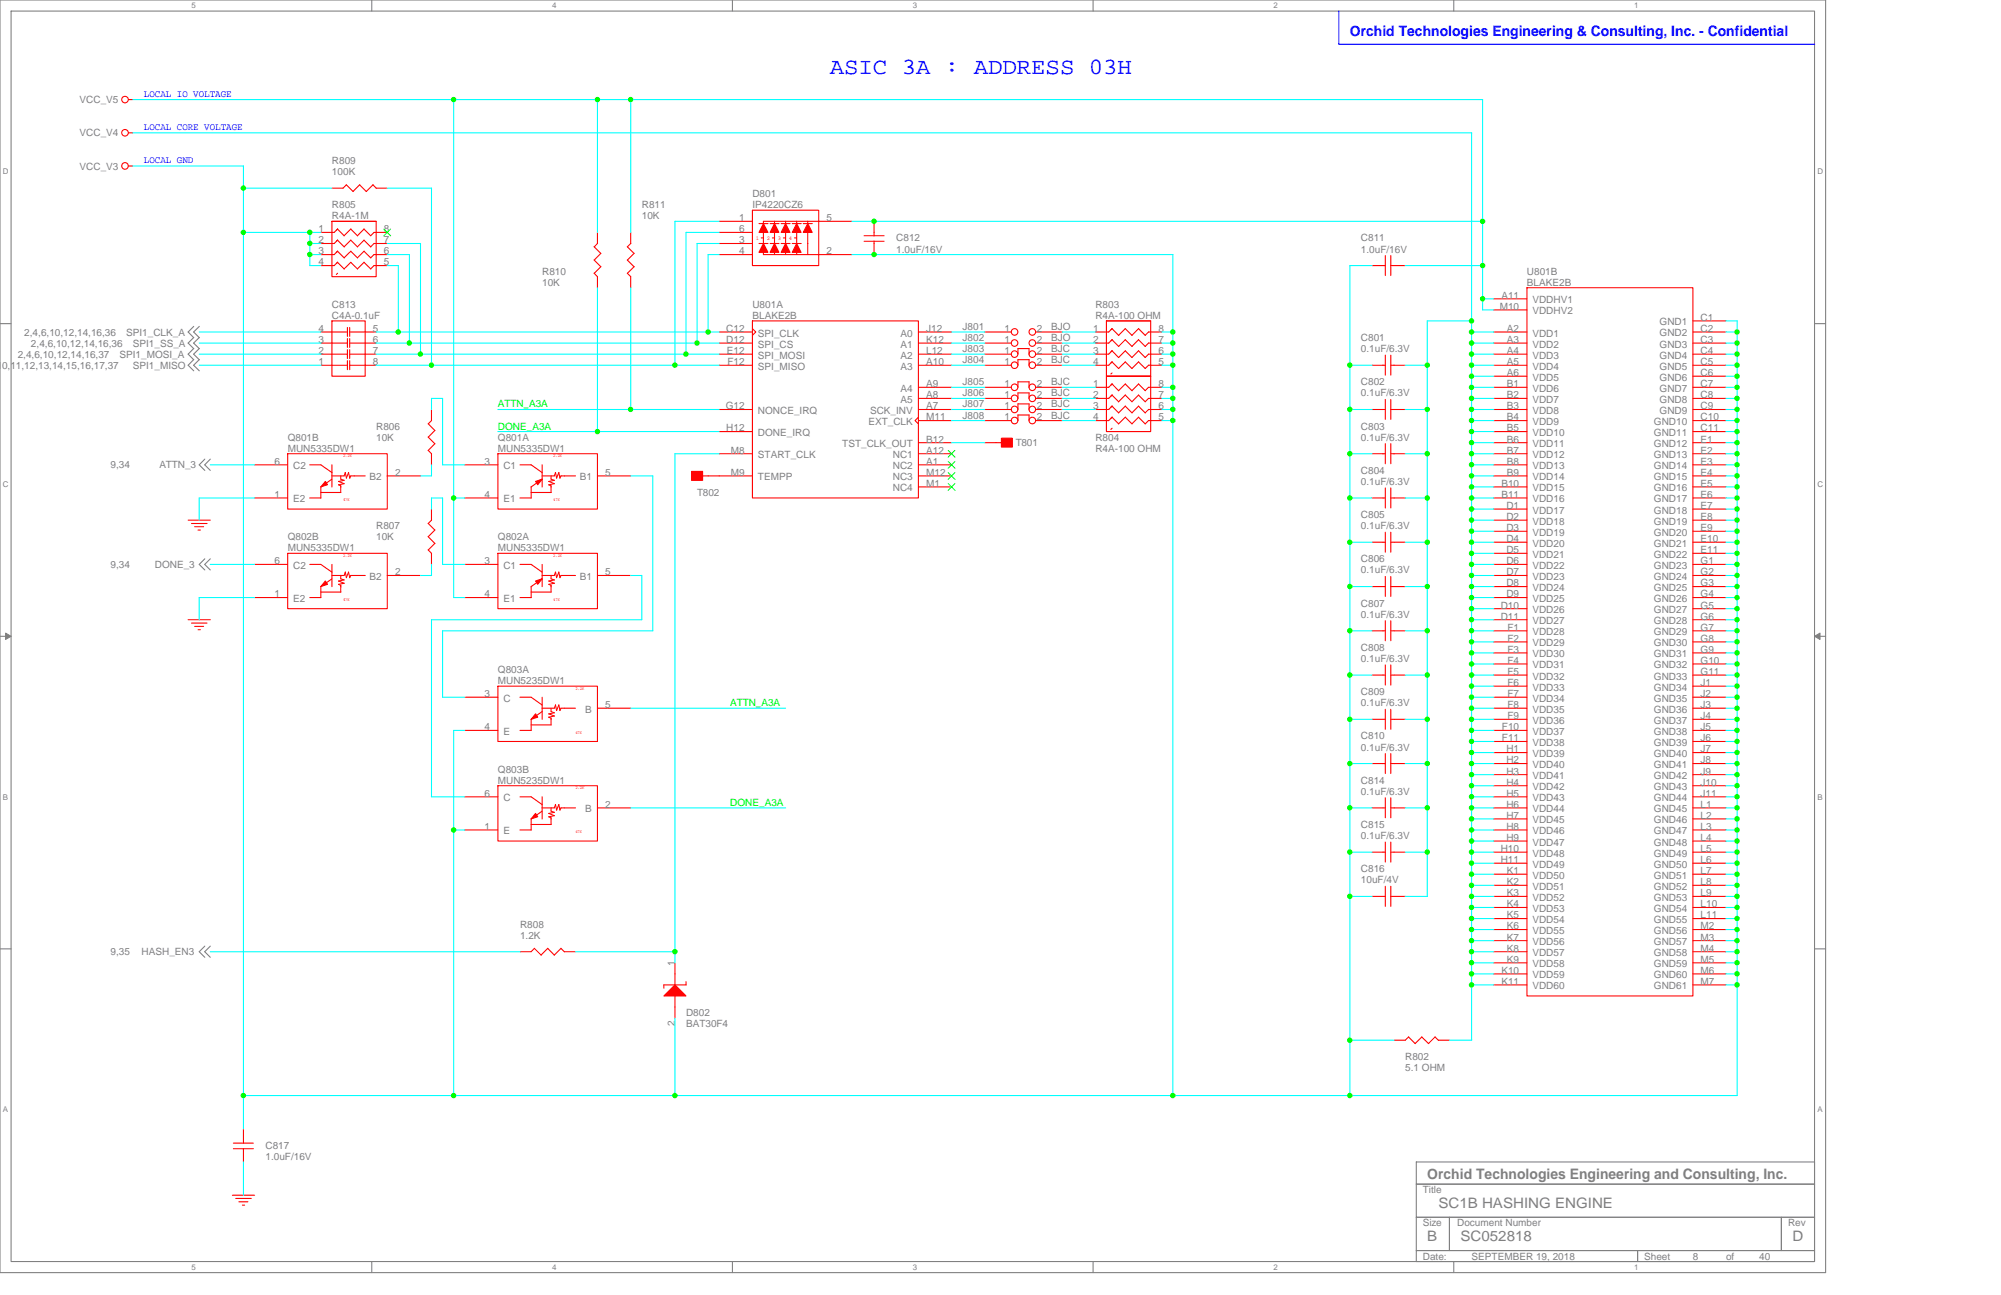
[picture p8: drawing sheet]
<svg xmlns="http://www.w3.org/2000/svg" width="432mm" height="279mm" viewBox="0 0 432 279" stroke-linecap="round" stroke-linejoin="round" font-family="sans-serif">
<defs><g id="words">
<text font-size="5" fill="#00f" x="179.1" y="15.9">ASIC 3A : ADDRESS 03H</text>
<text font-size="3.1" fill="#00f" x="291.3" y="7.7">Orchid Technologies Engineering &amp; Consulting, Inc. - Confidential</text>
<g font-size="3.1" fill="#808080">
<text x="308" y="254.3">Orchid Technologies Engineering and Consulting, Inc.</text>
<text x="310.4" y="260.7">SC1B HASHING ENGINE</text>
<text x="308" y="267.8">B</text>
<text x="315.2" y="267.8">SC052818</text>
<text x="386.8" y="267.8">D</text>
</g>
<g font-size="2.2" fill="#808080">
<text x="17.2" y="22.2">VCC_V5</text>
<text x="17.2" y="29.4">VCC_V4</text>
<text x="71.6" y="35.4">R809</text>
<text x="17.2" y="36.6">VCC_V3</text>
<text x="71.6" y="37.8">100K</text>
<text x="71.6" y="44.9">R805</text>
<text x="71.6" y="47.3">R4A-1M</text>
<text x="138.5" y="44.9">R811</text>
<text x="138.5" y="47.3">10K</text>
<text x="159.5" y="47.7">1</text>
<text x="162.4" y="42.5">D801</text>
<text x="162.4" y="44.9">IP4220CZ6</text>
<text x="178.4" y="47.7">5</text>
<text x="68.7" y="50.1">1</text>
<text x="68.7" y="52.5">2</text>
<text x="82.8" y="50.1">8</text>
<text x="82.8" y="52.5">7</text>
<text x="159.5" y="50.1">6</text>
<text x="159.5" y="52.5">3</text>
<text x="193.4" y="52.1">C812</text>
<text x="293.7" y="52.1">C811</text>
<text x="68.7" y="54.9">3</text>
<text x="68.7" y="57.3">4</text>
<text x="82.8" y="54.9">6</text>
<text x="82.8" y="57.3">5</text>
<text x="117" y="59.2">R810</text>
<text x="159.5" y="54.9">4</text>
<text x="178.4" y="54.9">2</text>
<text x="193.4" y="54.5">1.0uF/16V</text>
<text x="293.7" y="54.5">1.0uF/16V</text>
<text x="329.5" y="59.2">U801B</text>
<text x="117" y="61.6">10K</text>
<text x="324" y="64.5">A11</text>
<text x="329.5" y="61.6">BLAKE2B</text>
<text x="330.7" y="65.4">VDDHV1</text>
<text x="68.7" y="71.6">4</text>
<text x="71.6" y="66.4">C813</text>
<text x="71.6" y="68.8">C4A-0.1uF</text>
<text x="80.5" y="71.6">5</text>
<text x="156.7" y="71.6">C12</text>
<text x="162.4" y="66.4">U801A</text>
<text x="162.4" y="68.8">BLAKE2B</text>
<text x="199.9" y="71.6">J12</text>
<text x="207.7" y="71.2">J801</text>
<text x="216.8" y="71.6">1</text>
<text x="223.7" y="71.6">2</text>
<text x="226.8" y="71.2">BJO</text>
<text x="235.9" y="71.6">1</text>
<text x="236.4" y="66.4">R803</text>
<text x="236.4" y="68.8">R4A-100 OHM</text>
<text x="250" y="71.6">8</text>
<text x="323.6" y="66.8">M10</text>
<text x="325.2" y="71.6">A2</text>
<text x="330.7" y="67.8">VDDHV2</text>
<text x="358.1" y="70.2">GND1</text>
<text x="367" y="69.2">C1</text>
<text x="367" y="71.6">C2</text>
<text x="3.8" y="77.2">2,4,6,10,12,14,16,37</text>
<text x="5.2" y="72.4">2,4,6,10,12,14,16,36</text>
<text x="6.7" y="74.8">2,4,6,10,12,14,16,36</text>
<text x="25.8" y="77.2">SPI1_MOSI_A</text>
<text x="27.2" y="72.4">SPI1_CLK_A</text>
<text x="28.7" y="74.8">SPI1_SS_A</text>
<text x="68.7" y="76.4">2</text>
<text x="68.7" y="74">3</text>
<text x="80.5" y="74">6</text>
<text x="80.5" y="76.4">7</text>
<text x="156.7" y="74">D12</text>
<text x="156.8" y="76.4">E12</text>
<text x="163.6" y="72.6">SPI_CLK</text>
<text x="163.6" y="75">SPI_CS</text>
<text x="163.6" y="77.4">SPI_MOSI</text>
<text x="194.4" y="72.6">A0</text>
<text x="194.4" y="75">A1</text>
<text x="194.4" y="77.4">A2</text>
<text x="199.9" y="74">K12</text>
<text x="199.9" y="76.4">L12</text>
<text x="207.7" y="73.6">J802</text>
<text x="207.7" y="76">J803</text>
<text x="216.8" y="74">1</text>
<text x="216.8" y="76.4">1</text>
<text x="223.7" y="74">2</text>
<text x="223.7" y="76.4">2</text>
<text x="226.8" y="73.6">BJO</text>
<text x="226.8" y="76">BJC</text>
<text x="235.9" y="74">2</text>
<text x="235.9" y="76.4">3</text>
<text x="250" y="74">7</text>
<text x="250" y="76.4">6</text>
<text x="293.7" y="73.6">C801</text>
<text x="293.7" y="76">0.1uF/6.3V</text>
<text x="325.2" y="74">A3</text>
<text x="325.2" y="76.4">A4</text>
<text x="330.7" y="72.6">VDD1</text>
<text x="330.7" y="75">VDD2</text>
<text x="330.7" y="77.4">VDD3</text>
<text x="358.1" y="72.6">GND2</text>
<text x="358.1" y="75">GND3</text>
<text x="358.1" y="77.4">GND4</text>
<text x="367" y="74">C3</text>
<text x="367" y="76.4">C4</text>
<text x="-.8" y="79.5">1</text>
<text x=".4" y="79.5">0,11,12,13,14,15,16,17,37</text>
<text x="28.7" y="79.5">SPI1_MISO</text>
<text x="68.7" y="78.8">1</text>
<text x="80.5" y="78.8">8</text>
<text x="157" y="78.8">F12</text>
<text x="163.6" y="79.8">SPI_MISO</text>
<text x="194.4" y="79.8">A3</text>
<text x="199.9" y="78.8">A10</text>
<text x="199.9" y="83.5">A9</text>
<text x="207.7" y="78.4">J804</text>
<text x="207.7" y="83.1">J805</text>
<text x="216.8" y="78.8">1</text>
<text x="216.8" y="83.5">1</text>
<text x="223.7" y="78.8">2</text>
<text x="223.7" y="83.5">2</text>
<text x="226.8" y="78.4">BJC</text>
<text x="226.8" y="83.1">BJC</text>
<text x="235.9" y="78.8">4</text>
<text x="235.9" y="83.5">1</text>
<text x="250" y="78.8">5</text>
<text x="250" y="83.5">8</text>
<text x="293.7" y="83.1">C802</text>
<text x="325.2" y="78.8">A5</text>
<text x="325.2" y="81.2">A6</text>
<text x="325.2" y="83.5">B1</text>
<text x="330.7" y="79.8">VDD4</text>
<text x="330.7" y="82.1">VDD5</text>
<text x="358.1" y="79.8">GND5</text>
<text x="358.1" y="82.1">GND6</text>
<text x="367" y="78.8">C5</text>
<text x="367" y="81.2">C6</text>
<text x="367" y="83.5">C7</text>
<text x="156.6" y="88.3">G12</text>
<text x="163.6" y="89.3">NONCE_IRQ</text>
<text x="187.7" y="89.3">SCK_INV</text>
<text x="194.4" y="84.5">A4</text>
<text x="194.4" y="86.9">A5</text>
<text x="199.9" y="85.9">A8</text>
<text x="199.9" y="88.3">A7</text>
<text x="207.7" y="85.5">J806</text>
<text x="207.7" y="87.9">J807</text>
<text x="216.8" y="85.9">1</text>
<text x="216.8" y="88.3">1</text>
<text x="223.7" y="85.9">2</text>
<text x="223.7" y="88.3">2</text>
<text x="226.8" y="85.5">BJC</text>
<text x="226.8" y="87.9">BJC</text>
<text x="235.9" y="85.9">2</text>
<text x="235.9" y="88.3">3</text>
<text x="250" y="85.9">7</text>
<text x="250" y="88.3">6</text>
<text x="293.7" y="85.5">0.1uF/6.3V</text>
<text x="325.2" y="85.9">B2</text>
<text x="325.2" y="88.3">B3</text>
<text x="330.7" y="84.5">VDD6</text>
<text x="330.7" y="86.9">VDD7</text>
<text x="330.7" y="89.3">VDD8</text>
<text x="358.1" y="84.5">GND7</text>
<text x="358.1" y="86.9">GND8</text>
<text x="358.1" y="89.3">GND9</text>
<text x="367" y="85.9">C8</text>
<text x="367" y="88.3">C9</text>
<text x="62.1" y="95.1">Q801B</text>
<text x="81.2" y="92.7">R806</text>
<text x="81.2" y="95.1">10K</text>
<text x="107.4" y="95.1">Q801A</text>
<text x="156.7" y="93.1">H12</text>
<text x="163.6" y="94.1">DONE_IRQ</text>
<text x="187.4" y="91.7">EXT_CLK</text>
<text x="199.9" y="95.5">B12</text>
<text x="199.9" y="90.7">M11</text>
<text x="207.7" y="90.3">J808</text>
<text x="216.8" y="90.7">1</text>
<text x="223.7" y="90.7">2</text>
<text x="226.8" y="90.3">BJC</text>
<text x="235.9" y="90.7">4</text>
<text x="236.4" y="95.1">R804</text>
<text x="250" y="90.7">5</text>
<text x="293.7" y="92.7">C803</text>
<text x="293.7" y="95.1">0.1uF/6.3V</text>
<text x="325.2" y="90.7">B4</text>
<text x="325.2" y="93.1">B5</text>
<text x="325.2" y="95.5">B6</text>
<text x="330.7" y="91.7">VDD9</text>
<text x="330.7" y="94.1">VDD10</text>
<text x="356.9" y="91.7">GND10</text>
<text x="356.9" y="94.1">GND11</text>
<text x="367" y="90.7">C10</text>
<text x="367" y="93.1">C11</text>
<text x="367" y="95.5">E1</text>
<text x="23.9" y="101">9,34</text>
<text x="34.4" y="101">ATTN_3</text>
<text x="59.2" y="100.3">6</text>
<text x="62.1" y="97.5">MUN5335DW1</text>
<text x="63.3" y="101.3">C2</text>
<text x="104.6" y="100.3">3</text>
<text x="107.4" y="97.5">MUN5335DW1</text>
<text x="108.6" y="101.3">C1</text>
<text x="157.7" y="97.9">M8</text>
<text x="163.6" y="98.9">START_CLK</text>
<text x="181.8" y="96.5">TST_CLK_OUT</text>
<text x="192.7" y="101.3">NC2</text>
<text x="192.7" y="98.9">NC1</text>
<text x="199.9" y="97.9">A12</text>
<text x="199.9" y="100.3">A1</text>
<text x="219.2" y="96.3">T801</text>
<text x="236.4" y="97.5">R4A-100 OHM</text>
<text x="325.2" y="97.9">B7</text>
<text x="325.2" y="100.3">B8</text>
<text x="330.7" y="96.5">VDD11</text>
<text x="330.7" y="98.9">VDD12</text>
<text x="330.7" y="101.3">VDD13</text>
<text x="356.9" y="96.5">GND12</text>
<text x="356.9" y="98.9">GND13</text>
<text x="356.9" y="101.3">GND14</text>
<text x="367" y="97.9">E2</text>
<text x="367" y="100.3">E3</text>
<text x="59.2" y="107.4">1</text>
<text x="79.7" y="103.7">B2</text>
<text x="85.2" y="102.7">2</text>
<text x="104.6" y="107.4">4</text>
<text x="125.1" y="103.7">B1</text>
<text x="130.6" y="102.7">5</text>
<text x="150.4" y="107">T802</text>
<text x="157.7" y="102.7">M9</text>
<text x="163.6" y="103.7">TEMPP</text>
<text x="192.7" y="103.7">NC3</text>
<text x="192.7" y="106">NC4</text>
<text x="199.9" y="102.7">M12</text>
<text x="199.9" y="105">M1</text>
<text x="293.7" y="102.2">C804</text>
<text x="293.7" y="104.6">0.1uF/6.3V</text>
<text x="324" y="105">B10</text>
<text x="324" y="107.4">B11</text>
<text x="325.2" y="102.7">B9</text>
<text x="330.7" y="103.7">VDD14</text>
<text x="330.7" y="106">VDD15</text>
<text x="356.9" y="103.6">GND15</text>
<text x="356.9" y="106">GND16</text>
<text x="367" y="102.7">E4</text>
<text x="367" y="105">E5</text>
<text x="367" y="107.4">E6</text>
<text x="63.3" y="108.4">E2</text>
<text x="108.6" y="108.4">E1</text>
<text x="293.7" y="111.8">C805</text>
<text x="325.1" y="109.8">D1</text>
<text x="325.1" y="112.2">D2</text>
<text x="330.7" y="108.4">VDD16</text>
<text x="330.7" y="110.8">VDD17</text>
<text x="330.7" y="113.2">VDD18</text>
<text x="356.9" y="108.4">GND17</text>
<text x="356.9" y="110.8">GND18</text>
<text x="356.9" y="113.2">GND19</text>
<text x="367" y="109.8">E7</text>
<text x="367" y="112.2">E8</text>
<text x="62.1" y="116.6">Q802B</text>
<text x="62.1" y="118.9">MUN5335DW1</text>
<text x="81.2" y="114.2">R807</text>
<text x="81.2" y="116.6">10K</text>
<text x="107.4" y="116.6">Q802A</text>
<text x="107.4" y="118.9">MUN5335DW1</text>
<text x="293.7" y="114.2">0.1uF/6.3V</text>
<text x="325.1" y="114.6">D3</text>
<text x="325.1" y="117">D4</text>
<text x="325.1" y="119.4">D5</text>
<text x="330.7" y="115.6">VDD19</text>
<text x="330.7" y="118">VDD20</text>
<text x="356.9" y="115.6">GND20</text>
<text x="356.9" y="118">GND21</text>
<text x="367" y="114.6">E9</text>
<text x="367" y="117">E10</text>
<text x="367" y="119.4">E11</text>
<text x="23.9" y="122.5">9,34</text>
<text x="33.4" y="122.5">DONE_3</text>
<text x="59.2" y="121.8">6</text>
<text x="63.3" y="122.7">C2</text>
<text x="79.7" y="125.1">B2</text>
<text x="85.2" y="124.1">2</text>
<text x="104.6" y="121.8">3</text>
<text x="108.6" y="122.7">C1</text>
<text x="125.1" y="125.1">B1</text>
<text x="130.6" y="124.1">5</text>
<text x="293.7" y="121.3">C806</text>
<text x="293.7" y="123.7">0.1uF/6.3V</text>
<text x="325.1" y="121.8">D6</text>
<text x="325.1" y="124.1">D7</text>
<text x="330.7" y="120.4">VDD21</text>
<text x="330.7" y="122.7">VDD22</text>
<text x="330.7" y="125.1">VDD23</text>
<text x="356.9" y="120.3">GND22</text>
<text x="356.9" y="122.7">GND23</text>
<text x="356.9" y="125.1">GND24</text>
<text x="367" y="121.8">G1</text>
<text x="367" y="124.1">G2</text>
<text x="59.2" y="128.9">1</text>
<text x="63.3" y="129.9">E2</text>
<text x="104.6" y="128.9">4</text>
<text x="108.6" y="129.9">E1</text>
<text x="293.7" y="130.9">C807</text>
<text x="323.8" y="131.3">D10</text>
<text x="325.1" y="126.5">D8</text>
<text x="325.1" y="128.9">D9</text>
<text x="330.7" y="127.5">VDD24</text>
<text x="330.7" y="129.9">VDD25</text>
<text x="356.9" y="127.5">GND25</text>
<text x="356.9" y="129.9">GND26</text>
<text x="367" y="126.5">G3</text>
<text x="367" y="128.9">G4</text>
<text x="367" y="131.3">G5</text>
<text x="293.7" y="133.3">0.1uF/6.3V</text>
<text x="323.8" y="133.7">D11</text>
<text x="325.3" y="136.1">F1</text>
<text x="330.7" y="132.3">VDD26</text>
<text x="330.7" y="134.7">VDD27</text>
<text x="330.7" y="137.1">VDD28</text>
<text x="356.9" y="132.3">GND27</text>
<text x="356.9" y="134.7">GND28</text>
<text x="356.9" y="137.1">GND29</text>
<text x="367" y="133.7">G6</text>
<text x="367" y="136.1">G7</text>
<text x="293.7" y="140.4">C808</text>
<text x="293.7" y="142.8">0.1uF/6.3V</text>
<text x="325.3" y="138.5">F2</text>
<text x="325.3" y="140.8">F3</text>
<text x="325.3" y="143.2">F4</text>
<text x="330.7" y="139.5">VDD29</text>
<text x="330.7" y="141.8">VDD30</text>
<text x="356.9" y="139.5">GND30</text>
<text x="356.9" y="141.8">GND31</text>
<text x="367" y="138.5">G8</text>
<text x="367" y="140.8">G9</text>
<text x="367" y="143.2">G10</text>
<text x="107.4" y="145.2">Q803A</text>
<text x="107.4" y="147.6">MUN5235DW1</text>
<text x="293.7" y="150">C809</text>
<text x="325.3" y="145.6">F5</text>
<text x="325.3" y="148">F6</text>
<text x="330.7" y="144.2">VDD31</text>
<text x="330.7" y="146.6">VDD32</text>
<text x="330.7" y="149">VDD33</text>
<text x="356.9" y="144.2">GND32</text>
<text x="356.9" y="146.6">GND33</text>
<text x="356.9" y="149">GND34</text>
<text x="367" y="145.6">G11</text>
<text x="367" y="148">J1</text>
<text x="104.6" y="150.4">3</text>
<text x="108.6" y="151.4">C</text>
<text x="126.3" y="153.8">B</text>
<text x="130.6" y="152.8">5</text>
<text x="293.7" y="152.4">0.1uF/6.3V</text>
<text x="325.3" y="150.4">F7</text>
<text x="325.3" y="152.8">F8</text>
<text x="325.3" y="155.2">F9</text>
<text x="330.7" y="151.4">VDD34</text>
<text x="330.7" y="153.8">VDD35</text>
<text x="356.9" y="151.4">GND35</text>
<text x="356.9" y="153.8">GND36</text>
<text x="367" y="150.4">J2</text>
<text x="367" y="152.8">J3</text>
<text x="367" y="155.2">J4</text>
<text x="104.6" y="157.6">4</text>
<text x="108.6" y="158.6">E</text>
<text x="293.7" y="159.5">C810</text>
<text x="293.7" y="161.9">0.1uF/6.3V</text>
<text x="324.1" y="157.6">F10</text>
<text x="324.1" y="160">F11</text>
<text x="330.7" y="156.2">VDD36</text>
<text x="330.7" y="158.6">VDD37</text>
<text x="330.7" y="160.9">VDD38</text>
<text x="356.9" y="156.2">GND37</text>
<text x="356.9" y="158.6">GND38</text>
<text x="356.9" y="160.9">GND39</text>
<text x="367" y="157.6">J5</text>
<text x="367" y="160">J6</text>
<text x="107.4" y="166.7">Q803B</text>
<text x="325.1" y="162.3">H1</text>
<text x="325.1" y="164.7">H2</text>
<text x="325.1" y="167.1">H3</text>
<text x="330.7" y="163.3">VDD39</text>
<text x="330.7" y="165.7">VDD40</text>
<text x="356.9" y="163.3">GND40</text>
<text x="356.9" y="165.7">GND41</text>
<text x="367" y="162.3">J7</text>
<text x="367" y="164.7">J8</text>
<text x="367" y="167.1">J9</text>
<text x="104.6" y="171.9">6</text>
<text x="107.4" y="169.1">MUN5235DW1</text>
<text x="108.6" y="172.9">C</text>
<text x="293.7" y="169.1">C814</text>
<text x="293.7" y="171.5">0.1uF/6.3V</text>
<text x="325.1" y="169.5">H4</text>
<text x="325.1" y="171.9">H5</text>
<text x="330.7" y="168.1">VDD41</text>
<text x="330.7" y="170.5">VDD42</text>
<text x="330.7" y="172.9">VDD43</text>
<text x="356.9" y="168.1">GND42</text>
<text x="356.9" y="170.5">GND43</text>
<text x="356.9" y="172.9">GND44</text>
<text x="367" y="169.5">J10</text>
<text x="367" y="171.9">J11</text>
<text x="104.6" y="179">1</text>
<text x="126.3" y="175.3">B</text>
<text x="130.6" y="174.3">2</text>
<text x="293.7" y="178.6">C815</text>
<text x="325.1" y="174.3">H6</text>
<text x="325.1" y="176.7">H7</text>
<text x="325.1" y="179">H8</text>
<text x="330.7" y="175.3">VDD44</text>
<text x="330.7" y="177.6">VDD45</text>
<text x="356.9" y="175.3">GND45</text>
<text x="356.9" y="177.6">GND46</text>
<text x="367" y="174.3">L1</text>
<text x="367" y="176.7">L2</text>
<text x="367" y="179">L3</text>
<text x="108.6" y="180">E</text>
<text x="293.7" y="181">0.1uF/6.3V</text>
<text x="323.8" y="183.8">H10</text>
<text x="325.1" y="181.4">H9</text>
<text x="330.7" y="180">VDD46</text>
<text x="330.7" y="182.4">VDD47</text>
<text x="330.7" y="184.8">VDD48</text>
<text x="356.9" y="180">GND47</text>
<text x="356.9" y="182.4">GND48</text>
<text x="356.9" y="184.8">GND49</text>
<text x="367" y="181.4">L4</text>
<text x="367" y="183.8">L5</text>
<text x="293.7" y="188.2">C816</text>
<text x="293.7" y="190.6">10uF/4V</text>
<text x="323.8" y="186.2">H11</text>
<text x="325.2" y="188.6">K1</text>
<text x="325.2" y="191">K2</text>
<text x="330.7" y="187.2">VDD49</text>
<text x="330.7" y="189.6">VDD50</text>
<text x="330.7" y="192">VDD51</text>
<text x="356.9" y="187.2">GND50</text>
<text x="356.9" y="189.6">GND51</text>
<text x="356.9" y="192">GND52</text>
<text x="367" y="186.2">L6</text>
<text x="367" y="188.6">L7</text>
<text x="367" y="191">L8</text>
<text x="325.2" y="193.4">K3</text>
<text x="325.2" y="195.8">K4</text>
<text x="330.7" y="194.4">VDD52</text>
<text x="330.7" y="196.8">VDD53</text>
<text x="356.9" y="194.4">GND53</text>
<text x="356.9" y="196.8">GND54</text>
<text x="367" y="193.4">L9</text>
<text x="367" y="195.8">L10</text>
<text x="112.2" y="200.1">R808</text>
<text x="112.2" y="202.5">1.2K</text>
<text x="325.2" y="198.2">K5</text>
<text x="325.2" y="200.5">K6</text>
<text x="325.2" y="202.9">K7</text>
<text x="330.7" y="199.2">VDD54</text>
<text x="330.7" y="201.5">VDD55</text>
<text x="330.7" y="203.9">VDD56</text>
<text x="356.9" y="199.1">GND55</text>
<text x="356.9" y="201.5">GND56</text>
<text x="356.9" y="203.9">GND57</text>
<text x="367" y="198.2">L11</text>
<text x="367" y="200.5">M2</text>
<text x="367" y="202.9">M3</text>
<text x="23.9" y="206.1">9,35</text>
<text x="30.6" y="206.1">HASH_EN3</text>
<text x="145.6" y="208.4" transform="rotate(-90 145.6 208.4)">1</text>
<text x="325.2" y="205.3">K8</text>
<text x="325.2" y="207.7">K9</text>
<text x="330.7" y="206.3">VDD57</text>
<text x="330.7" y="208.7">VDD58</text>
<text x="356.9" y="206.3">GND58</text>
<text x="356.9" y="208.7">GND59</text>
<text x="367" y="205.3">M4</text>
<text x="367" y="207.7">M5</text>
<text x="324" y="210.1">K10</text>
<text x="324" y="212.5">K11</text>
<text x="330.7" y="211.1">VDD59</text>
<text x="330.7" y="213.5">VDD60</text>
<text x="356.9" y="211.1">GND60</text>
<text x="356.9" y="213.5">GND61</text>
<text x="367" y="210.1">M6</text>
<text x="367" y="212.5">M7</text>
<text x="145.6" y="221.4" transform="rotate(-90 145.6 221.4)">2</text>
<text x="148" y="219.2">D802</text>
<text x="148" y="221.6">BAT30F4</text>
<text x="303.2" y="228.8">R802</text>
<text x="303.2" y="231.2">5.1 OHM</text>
<text x="57.3" y="247.9">C817</text>
<text x="57.3" y="250.3">1.0uF/16V</text>
<text x="307" y="257.4">Title</text>
<text x="307" y="264.6">Size</text>
<text x="314.5" y="264.6">Document Number</text>
<text x="385.8" y="264.6">Rev</text>
<text x="307" y="271.8">Date:</text>
<text x="317.6" y="271.8">SEPTEMBER 19, 2018</text>
<text x="354.8" y="271.8">Sheet</text>
<text x="365.3" y="271.8">8</text>
<text x="372.5" y="271.8">of</text>
<text x="379.6" y="271.8">40</text>
</g>
<g font-size="2.2" fill="#00f">
<text x="31.1" y="20.8">LOCAL IO VOLTAGE</text>
<text x="31.1" y="28">LOCAL CORE VOLTAGE</text>
<text x="31.1" y="35.1">LOCAL GND</text>
</g>
<g font-size="2.2" fill="#0f0">
<text x="107.4" y="87.9">ATTN_A3A</text>
<text x="107.4" y="92.7">DONE_A3A</text>
<text x="157.6" y="152.4">ATTN_A3A</text>
<text x="157.6" y="173.9">DONE_A3A</text>
</g>
<g font-size="1.7" fill="#808080">
<text x="41.3" y="1.8">5</text>
<text x="119.1" y="1.8">4</text>
<text x="197" y="1.8">3</text>
<text x="274.8" y="1.8">2</text>
<text x="352.6" y="1.8">1</text>
<text x=".6" y="37.6">D</text>
<text x="392.2" y="37.6">D</text>
<text x=".6" y="105.1">C</text>
<text x="392.2" y="105.1">C</text>
<text x=".6" y="172.5">B</text>
<text x="392.2" y="172.5">B</text>
<text x=".6" y="240">A</text>
<text x="392.2" y="240">A</text>
<text x="41.3" y="274">5</text>
<text x="119.1" y="274">4</text>
<text x="197" y="274">3</text>
<text x="274.8" y="274">2</text>
<text x="352.6" y="274">1</text>
</g>
<g font-size="1.2" fill="#f00">
<text x="163.1" y="51.8">1</text>
<text x="165.5" y="51.8">2</text>
<text x="167.9" y="51.8">3</text>
<text x="170.2" y="51.8">4</text>
</g>
<g font-size="1" fill="#f00">
<text x="74" y="98.6">2.2K</text>
<text x="119.4" y="98.6">2.2K</text>
<text x="74" y="108.2">47K</text>
<text x="119.4" y="108.2">47K</text>
<text x="74" y="120.1">2.2K</text>
<text x="119.4" y="120.1">2.2K</text>
<text x="74" y="129.7">47K</text>
<text x="119.4" y="129.7">47K</text>
<text x="124.2" y="148.8">2.2K</text>
<text x="124.2" y="158.3">47K</text>
<text x="124.2" y="170.3">2.2K</text>
<text x="124.2" y="179.8">47K</text>
</g>
</g></defs>
<path d="M0 0h394v274.6h-394zM2.4 2.4h389.2v269.8h-389.2z" fill="none" stroke="#808080" stroke-width=".23"/>
<g fill="#fff">
<path d="M41.3 .3h.9v1.8h-.9z"/>
<path d="M41.3 272.4h.9v1.9h-.9z"/>
</g>
<path d="M80.2 0v2.4M80.2 272.2v2.4" fill="none" stroke="#808080" stroke-width=".23"/>
<g fill="#fff">
<path d="M119.1 .3h1v1.8h-1z"/>
<path d="M119.1 272.4h1v1.9h-1z"/>
</g>
<path d="M158.1 0v2.4M158.1 272.2v2.4" fill="none" stroke="#808080" stroke-width=".23"/>
<g fill="#fff">
<path d="M197 .3h.9v1.8h-.9z"/>
<path d="M197 272.4h.9v1.9h-.9z"/>
</g>
<path d="M235.9 0v2.4M235.9 272.2v2.4" fill="none" stroke="#808080" stroke-width=".23"/>
<g fill="#fff">
<path d="M274.8 .3h.9v1.8h-.9z"/>
<path d="M274.8 272.4h.9v1.9h-.9z"/>
</g>
<path d="M313.7 0v2.4M313.7 272.2v2.4" fill="none" stroke="#808080" stroke-width=".23"/>
<g fill="#fff">
<path d="M352.6 .3h.9v1.8h-.9z"/>
<path d="M352.6 272.4h.9v1.9h-.9z"/>
<path d="M.6 36.1h1.2v1.9h-1.2z"/>
<path d="M392.2 36.1h1.2v1.9h-1.2z"/>
<path d="M.6 103.5h1.2v1.9h-1.2z"/>
<path d="M392.2 103.5h1.2v1.9h-1.2z"/>
</g>
<path d="M0 69.8h2.4M391.6 69.8h2.4" fill="none" stroke="#808080" stroke-width=".23"/>
<g fill="#fff">
<path d="M.6 171h1.1v1.9h-1.1z"/>
<path d="M392.2 171h1.1v1.9h-1.1z"/>
</g>
<path d="M0 137.3h2.4M391.6 137.3h2.4" fill="none" stroke="#808080" stroke-width=".23"/>
<g fill="#808080" stroke="#808080" stroke-width=".22">
<path d="M1.2 136.6l1.2 .7-1.2 .7z"/>
<path d="M391.6 137.3l1.1-.7v1.4z"/>
</g>
<g fill="#fff">
<path d="M.6 238.4h1.1v1.9h-1.1z"/>
<path d="M392.2 238.4h1.1v1.9h-1.1z"/>
</g>
<g fill="none" stroke="#808080" stroke-width=".23">
<path d="M41.8 77.6l-1.2 1.2 1.2 1.2M41.8 70.4l-1.2 1.2 1.2 1.3-1.2 1.1 1.2 1.2-1.2 1.2 1.2 1.2M43 77.6l-1.2 1.2 1.2 1.2M43 70.4l-1.2 1.2 1.2 1.3-1.2 1.1 1.2 1.2-1.2 1.2 1.2 1.2M44.2 99.1l-1.2 1.2 1.2 1.2M45.4 99.1l-1.2 1.2 1.2 1.2M44.2 120.6l-1.2 1.2 1.2 1.2M45.4 120.6l-1.2 1.2 1.2 1.2M0 204.7h2.4M44.2 204.1l-1.2 1.2 1.2 1.2M45.4 204.1l-1.2 1.2 1.2 1.2M391.6 204.7h2.4"/>
<path d="M305.6 250.7h86v4.8h-86zM305.6 255.5h86v7.1h-86zM305.6 262.6h7.2v7.2h-7.2zM305.6 269.8h47.8v2.4h-47.8zM312.8 262.6h71.6v7.2h-71.6zM353.4 269.8h38.2v2.4h-38.2zM384.4 262.6h7.2v7.2h-7.2z"/>
</g>
<path d="M288.9 2.4v7.2l102.7-.1" fill="none" stroke="#00f" stroke-width=".23"/>
<g fill="none" stroke="#f00" stroke-width=".23">
<path d="M27.7 35.8h1M27.7 28.7h1M27.7 21.5h1M74.8 39.9l-.8 .7h-2.4M77.6 39.9l1.5 1.4 1.4-1.4 .7 .7h2.4M77.6 39.9l-1.4 1.4-1.5-1.4M71.6 47.8h9.6v11.9h-9.6zM71.6 47.8h9.6M72.6 54.4l.3-.2-.8 .7h-2.9M72.8 49.4l1.5 1.5M72.8 51.8l1.5 1.5M72.8 54.2l1.5 1.4"/>
<path d="M72.8 56.6l1.5 1.4M72.9 49.4l-.3 .3M72.9 51.8l-.3 .2M72.9 56.6l-.3 .2M72.9 58.9l-.3 .3M72.9 56.6l-.8 .7h-2.9M72.9 49.4l-.8 .7h-2.9M72.9 51.8l-.8 .7h-2.9M74.3 53.3l1.4-1.5 1.5 1.5M74.3 58l1.4-1.4 1.5 1.4M75.7 54.2l-1.4 1.4M77.1 53.3l1.5-1.5 1.4 1.5"/>
<path d="M77.1 58l1.5-1.4 1.4 1.4M78.5 54.2l1.5 1.4 .7-.7h2.9M78.6 54.2l-1.4 1.4-1.5-1.4M80.7 52.5h2.9M80.7 52.5l-.7 .8M83.6 57.3h-2.9l-.7 .7M83.6 50.1h-2.9l-.7 .8-1.5-1.5-1.4 1.5-1.4-1.5-1.4 1.5M128.2 56.1l1.4 1.5M128.2 53.2l1.4 1.5M128.2 58.9l.7 .8v2.4M128.9 50.1v2.4M128.9 52.5l-.7 .8"/>
<path d="M129.7 57.5l-1.5 1.5M129.7 54.7l-1.5 1.4M136.1 50.1v2.4M136.1 52.5l-.7 .7 1.4 1.5M136.8 57.5l-1.4 1.4 .7 .8v2.4M136.8 54.7l-1.4 1.4 1.4 1.5M155.2 47.8h7.2M155.2 50.1h7.2M155.2 52.5h7.2M155.2 54.9h7.2M162.4 45.4h14.3v11.9h-14.3zM163.8 52.5h1.9"/>
<path d="M163.8 48.2h1.9M164.3 51.3h.5M164.7 54.4v.5h19.2M164.7 50.1v2.4M166.2 52.5h1.9M166.2 48.2h1.9M166.7 51.3h.5M167.1 47.7v.5M167.1 54.4v.5M167.1 50.1v2.4M168.6 52.5h1.9M168.6 48.2h1.9"/>
<path d="M169 51.3h.5M169.5 47.7v.5M169.5 54.4v.5M169.5 50.1v2.4M171 52.5h1.9M171 48.2h1.9M171.4 51.3h.5M171.9 47.7v.5M171.9 54.4v.5M171.9 50.1v2.4M173.3 48.2h2M174.3 47.7v.5"/>
<path d="M174.3 50.1v4.8M183.9 47.8h-19.2v.4M186.5 50.9h4.3M186.5 52h4.3M188.6 47.8v3.1M188.6 52v2.9M298.9 55.1v4.4M299 57.3h-2.9M300.1 57.3h3.1M300.1 55.1v4.4M69.2 71.6h5.8M69.2 74h5.8"/>
<path d="M69.2 76.4h5.8M69.2 78.8h5.8M71.6 69.2h7.2v12h-7.2zM75 70.7v1.9M75 73v2M75 75.4v2M75 77.8v2M75.4 74h5.8M75.4 76.4h5.8M75.4 78.8h5.8M75.5 70.7v1.9M75.5 73v2"/>
<path d="M75.5 75.4v2M75.5 77.8v2M81.2 71.6h-5.8M155.2 71.6h7.2M155.2 74h7.2M155.2 76.4h7.2M155.2 78.8h7.2M162.4 69.2h35.8v38.2h-35.8zM162.4 70.9l.7 .7-.7 .7M198.2 71.6h7.1M198.2 74h7.1M198.2 76.4h7.1"/>
<path d="M198.2 78.8h7.1M212.5 71.6h5.7M212.5 74h5.7M212.5 76.4h5.7M212.5 78.8h5.7M222.1 75.2v1.2M222.1 77.6v1.2M222.1 75.2h-2.4v1.2M222.1 77.6h-2.4v1.2M223.5 71.6h5.7M223.5 74h5.7M223.5 76.4h5.7"/>
<path d="M223.5 78.8h5.7M236.4 71.6h2.9l.7-.7 1.4 1.5M238.8 69.2h9.5M238.8 69.2h9.5v12h-9.5zM239.7 73.5l.3-.2-.7 .7h-2.9M240 73.3l1.4 1.5M240 75.7l1.4 1.5M240 78.1l1.4 1.4M240 75.7l-.3 .2M240 78.1l-.3 .2M240 75.7l-.7 .7h-2.9M240 78.1l-.7 .7h-2.9"/>
<path d="M242.8 73.3l1.5 1.5M242.8 73.3l-1.4 1.4M245.7 73.3l1.4 1.5M245.7 73.3l-1.4 1.4M247.8 71.6h2.9M247.9 71.6l-.8 .8-1.4-1.5-1.4 1.5-1.5-1.5-1.4 1.4M247.9 78.8l-.8 .7-1.4-1.4-1.4 1.4-1.5-1.4-1.4 1.4M250.7 74h-2.9l-.7 .7M250.7 76.4h-2.9l-.7 .7-1.4-1.4-1.4 1.4-1.5-1.4-1.4 1.4M250.7 78.8h-2.9M296.1 78.8h2.9M298.9 76.6v4.3"/>
<path d="M300.1 78.8h3.1M300.1 76.6v4.3M322.3 64.5h7.2M322.3 66.9h7.2M322.3 71.6h7.2M322.3 74h7.2M322.3 76.4h7.2M322.3 78.8h7.2M329.5 62.1h35.8v152.8h-35.8zM365.3 71.6h7.2M365.3 74h7.2M365.3 76.4h7.2"/>
<path d="M365.3 78.8h7.2M365.3 69.2h7.2M62.1 97.9h21.5v11.9h-21.5zM93.1 88.3v2.4l-.7 .7 1.4 1.5M93.9 95.7l-1.5 1.5 .7 .7v2.4M93.9 92.9l-1.5 1.4 1.4 1.4M107.4 97.9h21.5v11.9h-21.5zM155.2 88.3h7.2M155.2 93.1h7.2M155.2 97.9h7.2M198.2 83.6h7.1M198.2 86h7.1"/>
<path d="M198.2 88.3h7.1M198.2 95.5h7.1M198.2 97.9h7.1M198.2 90l-.7 .7 .7 .8M198.2 90.7h7.1M212.5 83.6h5.7M212.5 86h5.7M212.5 88.3h5.7M212.5 90.7h5.7M212.5 95.5h3.6M219.7 89.5v1.2M219.7 89.5h2.4"/>
<path d="M222.1 82.4v1.2M222.1 84.8v1.2M222.1 87.1v1.3M222.1 89.5v1.3M222.1 82.4h-2.4v1.2M222.1 84.8h-2.4v1.2M222.1 87.1h-2.4v1.2M223.5 83.6h5.7M223.5 86h5.7M223.5 88.3h5.7M223.5 90.7h5.7M238.8 81.2h9.5"/>
<path d="M238.8 81.2h9.5v11.9h-9.5zM239.7 90.3l.3-.3-.7 .7h-2.9M240 82.8l1.4 1.5M240 85.2l1.4 1.5M240 87.6l1.4 1.5M240 90l1.4 1.5M240 82.8l-.7 .8h-2.9M240 85.2l-.3 .3M240 87.6l-.3 .3M240 92.4l-.3 .2M240 85.2l-.7 .8h-2.9M240 80.5l-.3 .2"/>
<path d="M240 87.6l-.7 .7h-2.9M242.8 82.8l1.5 1.5M242.8 82.8l-1.4 1.5M242.8 90l-1.4 1.4M245.7 82.8l1.4 1.5M245.7 90l1.4 1.4 .7-.7h2.9M245.7 82.8l-1.4 1.5M245.7 90l-1.4 1.5-1.5-1.5M247.9 88.3l-.8 .8-1.4-1.5-1.4 1.5-1.5-1.5-1.4 1.5M250.7 83.6h-2.9l-.7 .7M250.7 86h-2.9l-.7 .7-1.4-1.5-1.4 1.5-1.5-1.5-1.4 1.5M250.7 88.3h-2.9"/>
<path d="M296.1 88.3h2.9M296.1 97.9h2.9M298.9 86.2v4.3M298.9 95.7v4.4M300.1 88.3h3.1M300.1 97.9h3.1M300.1 86.2v4.3M300.1 95.7v4.4M322.3 81.2h7.2M322.3 83.6h7.2M322.3 86h7.2M322.3 88.3h7.2"/>
<path d="M322.3 90.7h7.2M322.3 93.1h7.2M322.3 95.5h7.2M322.3 97.9h7.2M365.3 81.2h7.2M365.3 83.6h7.2M365.3 86h7.2M365.3 88.3h7.2M365.3 90.7h7.2M365.3 93.1h7.2M365.3 95.5h7.2M365.3 97.9h7.2"/>
<path d="M40.6 112.2h4.8M41.3 112.9h3.4M42 113.6h1.9M42.7 114.4h.5M54.9 100.3h7.2M54.9 107.4h7.2M62.1 119.4h21.5v11.9h-21.5zM66.8 100.3h2.4l2.4 1.7M69.2 105.1v2.3h-2.4M71.6 102.7h2.7l.2-.8 .3 1.3M71.6 100.3v4.8M71.6 103.4l-2.4 1.7"/>
<path d="M73.1 103.9l1.2 .5M73.5 102.7v.7l.8 .3M74.3 104.4l-1.2 .2 .4 .2v1.5h-4.3M74.3 103.6l-1.3 .3M78.8 102.7h-3.1l-.2 .4-.3-1.1-.5 1.1M83.6 102.7h7.1M92.4 115.8l1.4 1.4M92.4 112.9l1.4 1.5M92.4 118.6l.7 .8v2.4M93.1 109.8v2.4l-.7 .7M93.9 117.2l-1.5 1.5M93.9 114.3l-1.5 1.5"/>
<path d="M100.3 100.3h7.1M100.3 107.4h7.1M107.4 119.4h21.5v11.9h-21.5zM112.2 100.3h2.4l2.4 1.7M114.6 105.1v2.3h-2.4M114.6 106.3h4.3M117 102.7h2.6l.3-.8 .2 1.3M117 100.3v4.8M117 103.4l-2.4 1.7M118.4 103.9l1.2 .5M118.9 102.7v.7l.7 .3M118.9 104.8v1.5"/>
<path d="M119.6 104.4l-1.2 .2 .5 .2M119.6 103.6l-1.2 .3M120.6 102l.2 1.1 .3-.4h3.1M120.6 101.9l-.5 1.2M128.9 102.7h7.2M151.6 102.7h10.8M198.2 100.3h7.1M198.2 102.7h7.1M198.2 105.1h7.1M296.1 107.4h2.9M296.1 117h2.9M298.9 105.3v4.3"/>
<path d="M298.9 114.8v4.3M300.1 107.4h3.1M300.1 117h3.1M300.1 105.3v4.3M300.1 114.8v4.3M322.3 112.2h7.2M322.3 100.3h7.2M322.3 102.7h7.2M322.3 105.1h7.2M322.3 107.4h7.2M322.3 109.8h7.2M322.3 114.6h7.2"/>
<path d="M322.3 117h7.2M322.3 119.4h7.2M365.3 112.2h7.2M365.3 100.3h7.2M365.3 102.7h7.2M365.3 105.1h7.2M365.3 107.4h7.2M365.3 109.8h7.2M365.3 114.6h7.2M365.3 117h7.2M365.3 119.4h7.2M40.6 133.7h4.8"/>
<path d="M41.3 134.4h3.4M42 135.1h1.9M42.7 135.9h.5M54.9 121.8h7.2M54.9 128.9h7.2M66.8 121.8h2.4l2.4 1.7M71.6 124.2h2.7l.2-.8 .3 1.3M71.6 124.9l-2.4 1.7v2.3h-2.4M71.6 121.8v4.8M73.5 124.1v.8l.8 .2M73.5 126.3v1.4h-4.3M74.3 125.8l-1.2 .3 .5 .2"/>
<path d="M74.3 125.1l-1.2 .2 1.2 .6M74.7 124.6l.5-1.2 .3 1.3M75.7 124.1l-.2 .5M78.8 124.2h-3.1M83.6 124.2h7.1M100.3 121.8h7.1M100.3 128.9h7.1M112.2 121.8h2.4l2.4 1.7M114.6 126.6v2.3h-2.4M114.6 127.7h4.3M117 124.2h2.6l.3-.8 .2 1.3M117 121.8v4.8"/>
<path d="M117 124.9l-2.4 1.7M118.9 124.1v.8l.7 .2M118.9 126.3v1.4M119.6 125.8l-1.2 .3 .5 .2M119.6 125.1l-1.2 .2 1.2 .6M120.6 123.4l.2 1.3M120.6 123.4l-.5 1.2M121.1 124.1l-.3 .5M124.2 124.2h-3.1M128.9 124.2h7.2M296.1 126.6h2.9M296.1 136.1h2.9"/>
<path d="M298.9 124.4v4.3M298.9 133.9v4.3M300.1 126.6h3.1M300.1 136.1h3.1M300.1 124.4v4.3M300.1 133.9v4.3M322.3 133.7h7.2M322.3 121.8h7.2M322.3 124.2h7.2M322.3 126.6h7.2M322.3 128.9h7.2M322.3 131.3h7.2"/>
<path d="M322.3 136.1h7.2M322.3 138.5h7.2M365.3 133.7h7.2M365.3 121.8h7.2M365.3 124.2h7.2M365.3 126.6h7.2M365.3 128.9h7.2M365.3 131.3h7.2M365.3 136.1h7.2M365.3 138.5h7.2M100.3 150.4h7.1M100.3 157.6h7.1"/>
<path d="M107.4 148h21.5v12h-21.5zM112.2 150.4h2.4l2.4 1.7M114.6 155.2v2.4h-2.4M114.6 156.4h4.3M117 152.8h2.6l.3-.7 .2 1.2M117 150.4v4.8M117 153.5l-2.4 1.7M118.9 152.8v.7l.7 .3M118.9 155v1.4M119.6 154.5l-1.2 .2 .5 .3M119.6 153.8l-1.2 .2 1.2 .5M120.6 152.1l.2 1.2"/>
<path d="M120.6 152.1l-.5 1.2M124.2 152.8h-3.1l-.3 .5M128.9 152.8h7.2M296.1 145.6h2.9M296.1 155.2h2.9M298.9 143.5v4.3M298.9 153v4.4M300.1 145.6h3.1M300.1 155.2h3.1M300.1 143.5v4.3M300.1 153v4.4M322.3 140.9h7.2"/>
<path d="M322.3 143.3h7.2M322.3 145.6h7.2M322.3 148h7.2M322.3 150.4h7.2M322.3 152.8h7.2M322.3 155.2h7.2M322.3 157.6h7.2M322.3 160h7.2M365.3 140.9h7.2M365.3 143.3h7.2M365.3 145.6h7.2M365.3 148h7.2"/>
<path d="M365.3 150.4h7.2M365.3 152.8h7.2M365.3 155.2h7.2M365.3 157.6h7.2M365.3 160h7.2M100.3 171.9h7.1M100.3 179.1h7.1M107.4 169.5h21.5v12h-21.5zM112.2 171.9h2.4l2.4 1.7M112.2 179.1h2.4M114.6 176.7v2.4M114.6 177.9h4.3"/>
<path d="M117 171.9v4.8M117 175l-2.4 1.7M118.4 176.2l.5 .3M118.9 174.3v.7l.7 .3M118.9 176.4v1.5M119.6 176l-1.2 .2M119.6 175.3l-1.2 .2 1.2 .5M119.9 173.6l.2 1.2M119.9 173.6l-.3 .7h-2.6M120.6 173.6l.2 1.2 .3-.5h3.1M120.6 173.6l-.5 1.2M128.9 174.3h7.2"/>
<path d="M296.1 164.7h2.9M296.1 174.3h2.9M298.9 162.6v4.3M298.9 172.1v4.3M300.1 164.7h3.1M300.1 174.3h3.1M300.1 162.6v4.3M300.1 172.1v4.3M322.3 162.4h7.2M322.3 164.7h7.2M322.3 167.1h7.2M322.3 169.5h7.2"/>
<path d="M322.3 171.9h7.2M322.3 174.3h7.2M322.3 176.7h7.2M322.3 179.1h7.2M365.3 162.4h7.2M365.3 164.7h7.2M365.3 167.1h7.2M365.3 169.5h7.2M365.3 171.9h7.2M365.3 174.3h7.2M365.3 176.7h7.2M365.3 179.1h7.2"/>
<path d="M296.1 183.9h2.9M296.1 193.4h2.9M298.9 181.7v4.3M298.9 191.2v4.4M300.1 183.9h3.1M300.1 193.4h3.1M300.1 181.7v4.3M300.1 191.2v4.4M322.3 181.5h7.2M322.3 183.9h7.2M322.3 186.2h7.2M322.3 188.6h7.2"/>
<path d="M322.3 191h7.2M322.3 193.4h7.2M322.3 195.8h7.2M322.3 198.2h7.2M365.3 181.5h7.2M365.3 183.9h7.2M365.3 186.2h7.2M365.3 188.6h7.2M365.3 191h7.2M365.3 193.4h7.2M365.3 195.8h7.2M365.3 198.2h7.2"/>
<path d="M115.3 204.6l1.5 1.5M115.3 204.6l-.7 .7h-2.4M118.2 204.6l1.4 1.5M118.2 204.6l-1.4 1.5M121.1 204.6l.7 .8M121.1 204.6l-1.5 1.5M121.8 205.3h2.4M143.3 212.5h4.8M143.3 212.5v.7M145.6 207.7v4.8M145.6 214.9v4.8M148 211.8v.7"/>
<path d="M322.3 200.6h7.2M322.3 202.9h7.2M322.3 205.3h7.2M322.3 207.7h7.2M322.3 210.1h7.2M322.3 212.5h7.2M365.3 200.6h7.2M365.3 202.9h7.2M365.3 205.3h7.2M365.3 207.7h7.2M365.3 210.1h7.2M365.3 212.5h7.2"/>
<path d="M304 223.7l1.4 1.5M304 223.7l-.8 .7h-2.4M306.8 223.7l1.5 1.5M306.8 223.7l-1.4 1.4M309.7 223.7l.7 .8M309.7 223.7l-1.4 1.4M310.4 224.4h2.4M50.1 257.9h4.8M50.4 246.6h4.3M50.4 247.8h4.3M50.9 258.6h3.3M51.6 259.3h1.9"/>
<path d="M52.5 243.5v3.2M52.5 247.8v2.9M52.3 260h.5"/>
<circle cx="27" cy="35.8" r=".71"/>
<circle cx="27" cy="28.6" r=".71"/>
<circle cx="27" cy="21.5" r=".71"/>
<circle cx="218.9" cy="78.8" r=".71"/>
<circle cx="218.9" cy="76.4" r=".71"/>
<circle cx="218.9" cy="74" r=".71"/>
<circle cx="218.9" cy="71.6" r=".71"/>
<circle cx="222.8" cy="78.8" r=".71"/>
<circle cx="222.8" cy="74" r=".71"/>
<circle cx="222.8" cy="76.4" r=".71"/>
<circle cx="222.8" cy="71.6" r=".71"/>
<circle cx="218.9" cy="83.6" r=".71"/>
<circle cx="218.9" cy="85.9" r=".71"/>
<circle cx="218.9" cy="90.7" r=".71"/>
<circle cx="218.9" cy="88.3" r=".71"/>
<circle cx="222.8" cy="85.9" r=".71"/>
<circle cx="222.8" cy="90.7" r=".71"/>
<circle cx="222.8" cy="88.3" r=".71"/>
<circle cx="222.8" cy="83.6" r=".71"/>
</g>
<g fill="#f00" stroke="#f00" stroke-width=".23">
<path d="M70.2 103.9l.5 .7-1.5 .5z" fill-rule="evenodd"/>
<path d="M115.6 103.9l1.4-.5-1 1.2z" fill-rule="evenodd"/>
<path d="M70.2 125.3l.5 .8-1.5 .5z" fill-rule="evenodd"/>
<path d="M115.6 125.3l1.4-.4-1 1.2z" fill-rule="evenodd"/>
<path d="M149.2 101.7h2.4v1.9h-2.4z" fill-rule="evenodd"/>
<path d="M115.6 154l.4 .7-1.4 .5z" fill-rule="evenodd"/>
<path d="M145.6 212.5l2.4 2.4h-4.7z" fill-rule="evenodd"/>
<path d="M115.6 175.5l.4 .7-1.4 .5z" fill-rule="evenodd"/>
<path d="M216.1 94.6h2.4v1.9h-2.4z" fill-rule="evenodd"/>
<path d="M164.7 48.2l1 1.9h-1.9z" fill-rule="evenodd"/>
<path d="M164.7 52.5l1 1.9h-1.9z" fill-rule="evenodd"/>
<path d="M167.1 52.5l1 1.9h-1.9z" fill-rule="evenodd"/>
<path d="M167.1 48.2l1 1.9h-1.9z" fill-rule="evenodd"/>
<path d="M169.5 52.5l1 1.9h-1.9z" fill-rule="evenodd"/>
<path d="M169.5 48.2l1 1.9h-1.9z" fill-rule="evenodd"/>
<path d="M171.9 52.5l1 1.9h-1.9z" fill-rule="evenodd"/>
<path d="M171.9 48.2l1 1.9h-1.9z" fill-rule="evenodd"/>
<path d="M174.3 48.2l1 1.9h-2z" fill-rule="evenodd"/>
</g>
<path d="M82.8 49.4l1.5 1.5M84.3 49.4l-1.5 1.5M204.6 97.2l1.5 1.4M204.6 99.6l1.5 1.4M206.1 97.2l-1.5 1.4M206.1 99.6l-1.5 1.4M204.6 102l1.5 1.4M204.6 104.3l1.5 1.5M206.1 102l-1.5 1.4M206.1 104.3l-1.5 1.5" fill="none" stroke="#0f0" stroke-width=".22"/>
<g fill="none" stroke="#0ff" stroke-width=".23">
<path d="M28.6 21.5h291.3v45.4M28.7 35.8h23.9l-.1 207.8M28.7 28.7h288.9M97.9 21.5v107.4M128.9 21.5v28.6M136.1 21.5v28.6M317.6 28.7v195.7M52.5 40.6h19.1M52.5 50.1h16.8M66.8 54.9h2.4M66.8 52.5h2.4M66.9 50.1l-.1 7.2h2.4"/>
<path d="M83.5 40.6h9.6M83.6 57.3h2.4M83.6 54.9h4.8l-.1 19.1M83.6 52.5h7.2l-.1 23.9M86 57.3v14.3M93.1 40.6v38.2M145.6 47.8h9.6M145.6 47.8v31M155.2 52.5h-4.8v21.5M155.2 54.9h-2.4v16.7M155.2 50.1h-7.2v26.3M183.9 47.8h136.1"/>
<path d="M183.9 54.9h69.2M253.1 54.9v181.5M291.3 57.3h4.8M291.3 57.3v179.1M303.2 57.3h16.7M43 71.6h26.3M43 74h26.3M43 76.4h26.3M43 78.8h26.3M81.2 78.8h74M81.2 71.6h74M81.2 74h74"/>
<path d="M81.2 76.4h74M128.9 62.1v31M136.1 62.1v26.3M205.3 71.6h7.2M205.3 74h7.2M205.3 76.4h7.2M205.3 78.8h7.2M229.2 74h7.2M229.2 78.8h7.2M229.2 76.4h7.2M229.2 71.6h7.2M250.7 71.6h2.4"/>
<path d="M250.7 74h2.4M250.7 76.4h2.4M250.7 78.8h2.4M291.3 78.8h4.8M303.2 78.8h4.8M317.6 69.2h-9.6v124.2M317.6 71.6h4.7M317.6 74h4.7M317.6 76.4h4.7M317.6 78.8h4.7M319.9 64.5h2.4M319.9 66.9h2.4"/>
<path d="M372.4 69.2h2.5v167.2h-322.4M372.4 71.6h2.5M372.4 74h2.5M372.4 76.4h2.5M372.4 78.8h2.5M95.5 86v14.3h4.8M95.5 86h-2.4v2.3M107.4 88.3h47.8M107.4 93.1h47.8M145.6 97.9h9.6M145.6 97.9v109.8M205.3 88.3h7.2"/>
<path d="M205.3 83.6h7.2M205.3 90.7h7.2M205.3 95.5h7.2M205.3 86h7.2M229.2 88.3h7.2M229.2 83.6h7.2M229.2 86h7.2M229.2 90.7h7.2M250.7 88.3h2.4M250.7 83.6h2.4M250.7 86h2.4M250.7 90.7h2.4"/>
<path d="M291.3 88.3h4.8M291.3 97.9h4.8M303.2 88.3h4.8M303.2 97.9h4.8M317.6 81.2h4.7M317.6 83.6h4.7M317.6 86h4.7M317.6 88.3h4.7M317.6 90.7h4.7M317.6 93.1h4.7M317.6 95.5h4.7M317.6 97.9h4.7"/>
<path d="M372.4 81.2h2.5M372.4 83.6h2.5M372.4 86h2.5M372.4 88.3h2.5M372.4 90.7h2.5M372.4 93.1h2.5M372.4 95.5h2.5M372.4 97.9h2.5M45.4 100.3h9.5M54.9 107.4h-11.9v4.8M93.1 100.3v2.4h-2.4M93.1 107.4h2.4"/>
<path d="M93.1 107.4v2.4M95.5 107.4v14.4M97.9 107.4h2.4M136.1 102.7h4.8v33.4M291.3 107.4h4.8M291.3 117h4.8M303.2 107.4h4.8M303.2 117h4.8M317.6 100.3h4.7M317.6 102.7h4.7M317.6 105.1h4.7M317.6 107.4h4.7"/>
<path d="M317.6 109.8h4.7M317.6 112.2h4.7M317.6 114.6h4.7M317.6 117h4.7M317.6 119.4h4.7M372.4 100.3h2.5M372.4 102.7h2.5M372.4 105.1h2.5M372.4 107.4h2.5M372.4 109.8h2.5M372.4 112.2h2.5M372.4 114.6h2.5"/>
<path d="M372.4 117h2.5M372.4 119.4h2.5M43 128.9h11.9M43 128.9v4.8M45.4 121.8h9.5M93.1 121.8v2.4h-2.4M95.5 121.8h4.8M95.5 136.1h45.4M95.5 136.1v14.3h4.8M97.9 128.9h2.4M136.1 124.2h2.4M138.5 124.1v9.6"/>
<path d="M138.5 133.7h-45.4v38.2h7.2M291.3 126.6h4.8M291.3 136.1h4.8M303.2 126.6h4.8M303.2 136.1h4.8M317.6 121.8h4.7M317.6 124.2h4.7M317.6 126.6h4.7M317.6 128.9h4.7M317.6 131.3h4.7M317.6 133.7h4.7M317.6 136.1h4.7"/>
<path d="M317.6 138.5h4.7M372.4 121.8h2.5M372.4 124.2h2.5M372.4 126.6h2.5M372.4 128.9h2.5M372.4 131.3h2.5M372.4 133.7h2.5M372.4 136.1h2.5M372.4 138.5h2.5M97.9 157.6h2.4M97.9 157.6v78.8M136.1 152.8h33.4"/>
<path d="M291.3 145.6h4.8M291.3 155.2h4.8M303.2 145.6h4.8M303.2 155.2h4.8M317.6 140.9h4.7M317.6 143.3h4.7M317.6 145.6h4.7M317.6 148h4.7M317.6 150.4h4.7M317.6 152.8h4.7M317.6 155.2h4.7M317.6 157.6h4.7"/>
<path d="M317.6 160h4.7M372.4 140.9h2.5M372.4 143.3h2.5M372.4 145.6h2.5M372.4 148h2.5M372.4 150.4h2.5M372.4 152.8h2.5M372.4 155.2h2.5M372.4 157.6h2.5M372.4 160h2.5M97.9 179.1h2.4M136.1 174.3h33.4"/>
<path d="M291.3 164.7h4.8M291.3 174.3h4.8M303.2 164.7h4.8M303.2 174.3h4.8M317.6 162.4h4.7M317.6 164.7h4.7M317.6 167.1h4.7M317.6 169.5h4.7M317.6 171.9h4.7M317.6 174.3h4.7M317.6 176.7h4.7M317.6 179.1h4.7"/>
<path d="M372.4 162.4h2.5M372.4 164.7h2.5M372.4 167.1h2.5M372.4 169.5h2.5M372.4 171.9h2.5M372.4 174.3h2.5M372.4 176.7h2.5M372.4 179.1h2.5M291.3 183.9h4.8M291.3 193.4h4.8M303.2 183.9h4.8M303.2 193.4h4.8"/>
<path d="M317.6 181.5h4.7M317.6 183.9h4.7M317.6 186.2h4.7M317.6 188.6h4.7M317.6 191h4.7M317.6 193.4h4.7M317.6 195.8h4.7M317.6 198.2h4.7M372.4 181.5h2.5M372.4 183.9h2.5M372.4 186.2h2.5M372.4 188.6h2.5"/>
<path d="M372.4 191h2.5M372.4 193.4h2.5M372.4 195.8h2.5M372.4 198.2h2.5M45.4 205.3h66.8M124.2 205.3h21.5M145.6 219.7v16.7M317.6 200.6h4.7M317.6 202.9h4.7M317.6 205.3h4.7M317.6 207.7h4.7M317.6 210.1h4.7"/>
<path d="M317.6 212.5h4.7M372.4 200.6h2.5M372.4 202.9h2.5M372.4 205.3h2.5M372.4 207.7h2.5M372.4 210.1h2.5M372.4 212.5h2.5M291.3 224.4h9.5M312.8 224.4h4.8M52.5 250.7v7.2"/>
</g>
<g fill="#0f0" stroke="#0f0" stroke-width=".23">
<circle cx="374.8" cy="71.6" r=".47"/>
<circle cx="374.8" cy="74" r=".47"/>
<circle cx="374.8" cy="76.4" r=".47"/>
<circle cx="374.8" cy="78.8" r=".47"/>
<circle cx="374.8" cy="81.2" r=".47"/>
<circle cx="374.8" cy="83.6" r=".47"/>
<circle cx="374.8" cy="85.9" r=".47"/>
<circle cx="374.8" cy="88.3" r=".47"/>
<circle cx="374.8" cy="90.7" r=".47"/>
<circle cx="374.8" cy="93.1" r=".47"/>
<circle cx="374.8" cy="95.5" r=".47"/>
<circle cx="374.8" cy="97.9" r=".47"/>
<circle cx="374.8" cy="100.3" r=".47"/>
<circle cx="374.8" cy="102.7" r=".47"/>
<circle cx="374.8" cy="105" r=".47"/>
<circle cx="374.8" cy="107.4" r=".47"/>
<circle cx="374.8" cy="109.8" r=".47"/>
<circle cx="374.8" cy="112.2" r=".47"/>
<circle cx="374.8" cy="114.6" r=".47"/>
<circle cx="374.8" cy="117" r=".47"/>
<circle cx="374.8" cy="119.4" r=".47"/>
<circle cx="374.8" cy="121.8" r=".47"/>
<circle cx="374.8" cy="124.1" r=".47"/>
<circle cx="374.8" cy="126.5" r=".47"/>
<circle cx="374.8" cy="128.9" r=".47"/>
<circle cx="374.8" cy="131.3" r=".47"/>
<circle cx="374.8" cy="133.7" r=".47"/>
<circle cx="374.8" cy="136.1" r=".47"/>
<circle cx="374.8" cy="138.5" r=".47"/>
<circle cx="374.8" cy="140.9" r=".47"/>
<circle cx="374.8" cy="143.3" r=".47"/>
<circle cx="374.8" cy="145.6" r=".47"/>
<circle cx="374.8" cy="148" r=".47"/>
<circle cx="374.8" cy="150.4" r=".47"/>
<circle cx="374.8" cy="152.8" r=".47"/>
<circle cx="374.8" cy="155.2" r=".47"/>
<circle cx="374.8" cy="157.6" r=".47"/>
<circle cx="374.8" cy="160" r=".47"/>
<circle cx="374.8" cy="162.3" r=".47"/>
<circle cx="374.8" cy="164.7" r=".47"/>
<circle cx="374.8" cy="167.1" r=".47"/>
<circle cx="374.8" cy="169.5" r=".47"/>
<circle cx="374.8" cy="171.9" r=".47"/>
<circle cx="374.8" cy="174.3" r=".47"/>
<circle cx="374.8" cy="176.7" r=".47"/>
<circle cx="374.8" cy="179.1" r=".47"/>
<circle cx="374.8" cy="181.4" r=".47"/>
<circle cx="374.8" cy="183.8" r=".47"/>
<circle cx="374.8" cy="186.2" r=".47"/>
<circle cx="374.8" cy="188.6" r=".47"/>
<circle cx="374.8" cy="191" r=".47"/>
<circle cx="374.8" cy="193.4" r=".47"/>
<circle cx="374.8" cy="195.8" r=".47"/>
<circle cx="374.8" cy="198.2" r=".47"/>
<circle cx="374.8" cy="200.6" r=".47"/>
<circle cx="374.8" cy="202.9" r=".47"/>
<circle cx="374.8" cy="205.3" r=".47"/>
<circle cx="374.8" cy="207.7" r=".47"/>
<circle cx="374.8" cy="210.1" r=".47"/>
<circle cx="317.5" cy="90.7" r=".47"/>
<circle cx="317.5" cy="109.8" r=".47"/>
<circle cx="317.5" cy="112.2" r=".47"/>
<circle cx="317.5" cy="150.4" r=".47"/>
<circle cx="317.5" cy="193.4" r=".47"/>
<circle cx="317.5" cy="195.8" r=".47"/>
<circle cx="317.5" cy="74" r=".47"/>
<circle cx="317.5" cy="97.9" r=".47"/>
<circle cx="317.5" cy="114.6" r=".47"/>
<circle cx="317.5" cy="124.1" r=".47"/>
<circle cx="317.5" cy="121.8" r=".47"/>
<circle cx="317.5" cy="128.9" r=".47"/>
<circle cx="317.5" cy="136.1" r=".47"/>
<circle cx="317.5" cy="143.3" r=".47"/>
<circle cx="317.5" cy="157.6" r=".47"/>
<circle cx="317.5" cy="164.7" r=".47"/>
<circle cx="317.5" cy="174.3" r=".47"/>
<circle cx="317.5" cy="171.9" r=".47"/>
<circle cx="317.5" cy="179.1" r=".47"/>
<circle cx="317.5" cy="202.9" r=".47"/>
<circle cx="374.8" cy="212.5" r=".47"/>
<circle cx="317.5" cy="71.6" r=".47"/>
<circle cx="317.5" cy="76.4" r=".47"/>
<circle cx="317.5" cy="78.8" r=".47"/>
<circle cx="317.5" cy="81.2" r=".47"/>
<circle cx="317.5" cy="83.6" r=".47"/>
<circle cx="317.5" cy="85.9" r=".47"/>
<circle cx="317.5" cy="88.3" r=".47"/>
<circle cx="317.5" cy="93.1" r=".47"/>
<circle cx="317.5" cy="95.5" r=".47"/>
<circle cx="317.5" cy="100.3" r=".47"/>
<circle cx="317.5" cy="102.7" r=".47"/>
<circle cx="317.5" cy="105" r=".47"/>
<circle cx="317.5" cy="107.4" r=".47"/>
<circle cx="317.5" cy="117" r=".47"/>
<circle cx="317.5" cy="119.4" r=".47"/>
<circle cx="317.5" cy="126.5" r=".47"/>
<circle cx="317.5" cy="131.3" r=".47"/>
<circle cx="317.5" cy="133.7" r=".47"/>
<circle cx="317.5" cy="138.5" r=".47"/>
<circle cx="317.5" cy="140.9" r=".47"/>
<circle cx="317.5" cy="145.6" r=".47"/>
<circle cx="317.5" cy="148" r=".47"/>
<circle cx="317.5" cy="152.8" r=".47"/>
<circle cx="317.5" cy="155.2" r=".47"/>
<circle cx="317.5" cy="160" r=".47"/>
<circle cx="317.5" cy="162.3" r=".47"/>
<circle cx="317.5" cy="167.1" r=".47"/>
<circle cx="317.5" cy="169.5" r=".47"/>
<circle cx="317.5" cy="176.7" r=".47"/>
<circle cx="317.5" cy="181.4" r=".47"/>
<circle cx="317.5" cy="183.8" r=".47"/>
<circle cx="317.5" cy="186.2" r=".47"/>
<circle cx="317.5" cy="188.6" r=".47"/>
<circle cx="317.5" cy="191" r=".47"/>
<circle cx="317.5" cy="198.2" r=".47"/>
<circle cx="317.5" cy="200.6" r=".47"/>
<circle cx="317.5" cy="205.3" r=".47"/>
<circle cx="317.5" cy="207.7" r=".47"/>
<circle cx="291.3" cy="224.4" r=".47"/>
<circle cx="308" cy="78.8" r=".47"/>
<circle cx="308" cy="145.6" r=".47"/>
<circle cx="308" cy="126.5" r=".47"/>
<circle cx="291.3" cy="164.7" r=".47"/>
<circle cx="291.3" cy="155.2" r=".47"/>
<circle cx="291.3" cy="145.6" r=".47"/>
<circle cx="291.3" cy="136.1" r=".47"/>
<circle cx="291.3" cy="126.5" r=".47"/>
<circle cx="291.3" cy="117" r=".47"/>
<circle cx="291.3" cy="107.4" r=".47"/>
<circle cx="291.3" cy="97.9" r=".47"/>
<circle cx="291.3" cy="88.3" r=".47"/>
<circle cx="291.3" cy="78.8" r=".47"/>
<circle cx="317.5" cy="212.5" r=".47"/>
<circle cx="308" cy="88.3" r=".47"/>
<circle cx="319.9" cy="57.3" r=".47"/>
<circle cx="319.9" cy="64.5" r=".47"/>
<circle cx="308" cy="107.4" r=".47"/>
<circle cx="308" cy="97.9" r=".47"/>
<circle cx="308" cy="117" r=".47"/>
<circle cx="308" cy="136.1" r=".47"/>
<circle cx="308" cy="155.2" r=".47"/>
<circle cx="308" cy="164.7" r=".47"/>
<circle cx="253.1" cy="236.4" r=".47"/>
<circle cx="253.1" cy="90.7" r=".47"/>
<circle cx="253.1" cy="74" r=".48"/>
<circle cx="253.1" cy="76.4" r=".47"/>
<circle cx="253.1" cy="78.8" r=".47"/>
<circle cx="253.1" cy="85.9" r=".48"/>
<circle cx="253.1" cy="83.6" r=".47"/>
<circle cx="86" cy="71.6" r=".47"/>
<circle cx="88.3" cy="74" r=".47"/>
<circle cx="90.7" cy="76.4" r=".47"/>
<circle cx="188.6" cy="47.7" r=".47"/>
<circle cx="188.6" cy="54.9" r=".47"/>
<circle cx="145.6" cy="78.8" r=".47"/>
<circle cx="93.1" cy="78.8" r=".47"/>
<circle cx="253.1" cy="88.3" r=".47"/>
<circle cx="319.9" cy="47.7" r=".47"/>
<circle cx="152.8" cy="71.6" r=".47"/>
<circle cx="150.4" cy="74" r=".47"/>
<circle cx="148" cy="76.4" r=".47"/>
<circle cx="66.8" cy="50.1" r=".47"/>
<circle cx="66.8" cy="54.9" r=".47"/>
<circle cx="66.8" cy="52.5" r=".47"/>
<circle cx="52.5" cy="40.6" r=".47"/>
<circle cx="52.5" cy="236.4" r=".47"/>
<circle cx="317.5" cy="210.1" r=".47"/>
<circle cx="291.3" cy="236.4" r=".47"/>
<circle cx="253.1" cy="71.6" r=".47"/>
<circle cx="317.5" cy="69.2" r=".47"/>
<circle cx="136.1" cy="21.5" r=".47"/>
<circle cx="97.9" cy="107.4" r=".47"/>
<circle cx="291.3" cy="183.8" r=".47"/>
<circle cx="308" cy="174.3" r=".47"/>
<circle cx="291.3" cy="174.3" r=".47"/>
<circle cx="291.3" cy="193.4" r=".47"/>
<circle cx="308" cy="183.8" r=".47"/>
<circle cx="145.6" cy="205.3" r=".48"/>
<circle cx="52.5" cy="50.1" r=".47"/>
<circle cx="136.1" cy="88.3" r=".47"/>
<circle cx="128.9" cy="93.1" r=".47"/>
<circle cx="97.9" cy="179.1" r=".47"/>
<circle cx="97.9" cy="236.4" r=".47"/>
<circle cx="97.9" cy="21.5" r=".47"/>
<circle cx="128.9" cy="21.5" r=".47"/>
<circle cx="145.6" cy="236.4" r=".47"/>
</g>
<use href="#words"/>
</svg>
